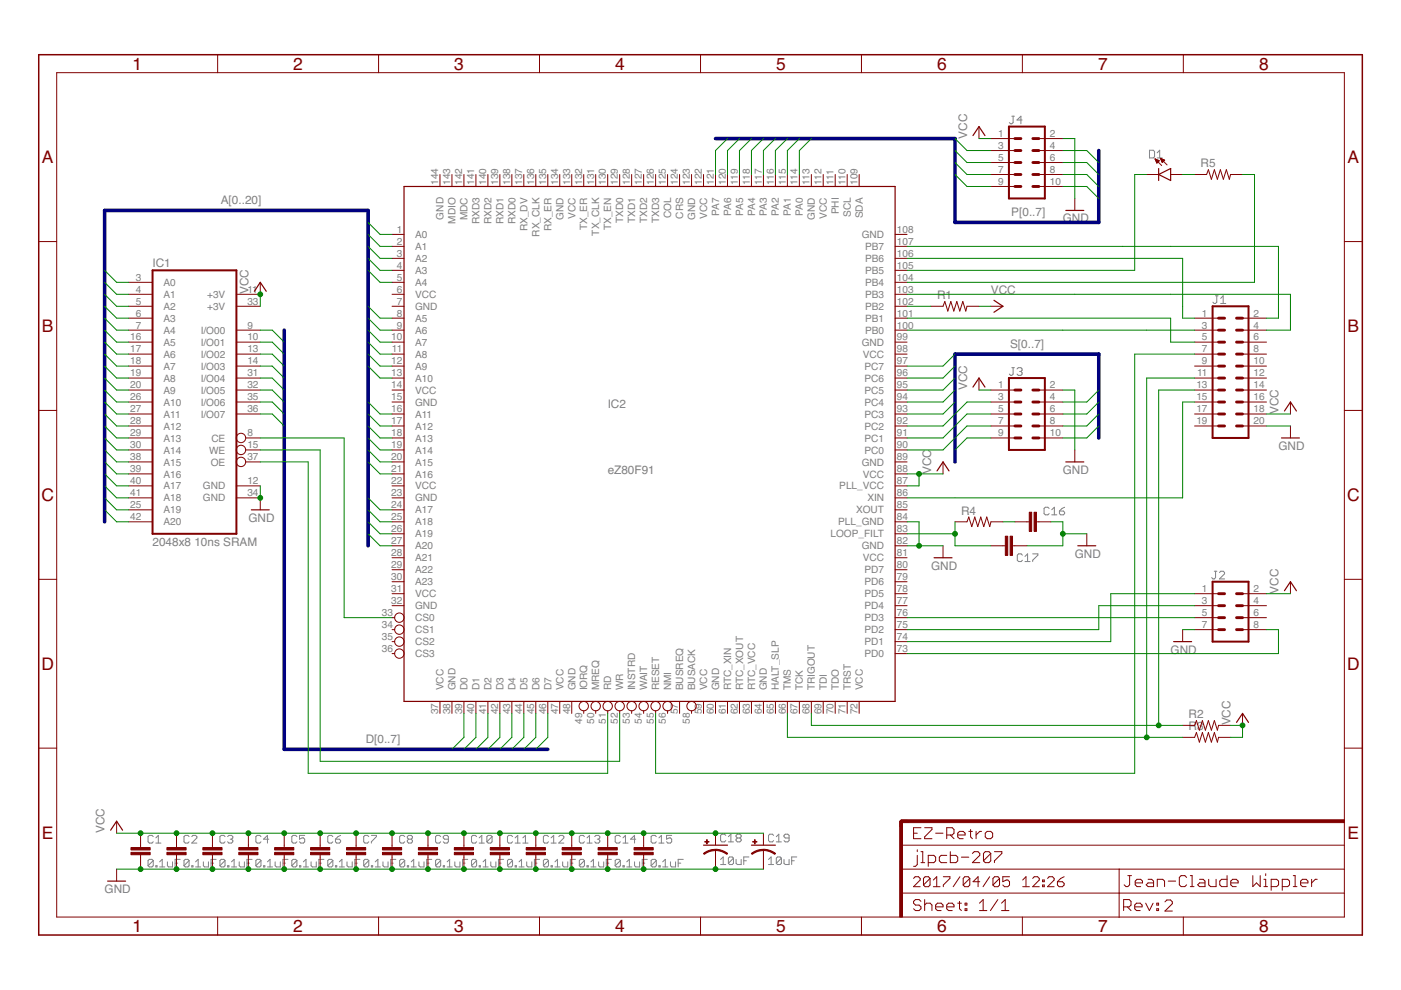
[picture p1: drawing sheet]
<svg xmlns="http://www.w3.org/2000/svg" width="297mm" height="210mm" viewBox="0 0 297 210" stroke-linecap="round" stroke-linejoin="round" font-family="sans-serif">
<defs><g id="words">
<g font-size="3.7" fill="#800000">
<text x="28.1" y="14.8">1</text>
<text x="62.2" y="14.8">2</text>
<text x="96.3" y="14.8">3</text>
<text x="130.4" y="14.8">4</text>
<text x="164.6" y="14.8">5</text>
<text x="198.7" y="14.8">6</text>
<text x="232.8" y="14.8">7</text>
<text x="266.9" y="14.8">8</text>
<text x="8.9" y="34.6">A</text>
<text x="285.7" y="34.6">A</text>
<text x="8.9" y="70.4">B</text>
<text x="285.7" y="70.4">B</text>
<text x="8.8" y="106.2">C</text>
<text x="285.6" y="106.2">C</text>
<text x="8.8" y="142">D</text>
<text x="285.6" y="142">D</text>
<text x="8.9" y="177.8">E</text>
<text x="285.7" y="177.8">E</text>
<text x="28.1" y="197.6">1</text>
<text x="62.2" y="197.6">2</text>
<text x="96.3" y="197.6">3</text>
<text x="130.4" y="197.6">4</text>
<text x="164.6" y="197.6">5</text>
<text x="198.7" y="197.6">6</text>
<text x="232.8" y="197.6">7</text>
<text x="266.9" y="197.6">8</text>
</g>
<g font-size="2.5" fill="#808080">
<text x="205" y="29.4" transform="rotate(-90 205 29.4)">VCC</text>
<text x="254.5" y="35.5">R5</text>
<text x="46.8" y="43.3">A[0..20]</text>
<text x="214.4" y="45.9">P[0..7]</text>
<text x="225.3" y="47.2">GND</text>
<text x="32.3" y="56.7">IC1</text>
<text x="52.7" y="62.4" transform="rotate(-90 52.7 62.4)">VCC</text>
<text x="198.7" y="63.4">R1</text>
<text x="210.1" y="62.4">VCC</text>
<text x="214.2" y="73.8">S[0..7]</text>
<text x="205" y="82.7" transform="rotate(-90 205 82.7)">VCC</text>
<text x="128.8" y="86.5">IC2</text>
<text x="271.1" y="87.8" transform="rotate(-90 271.1 87.8)">VCC</text>
<text x="271.1" y="95.4">GND</text>
<text x="128.8" y="100.5">eZ80F91</text>
<text x="197.4" y="100.5" transform="rotate(-90 197.4 100.5)">VCC</text>
<text x="225.3" y="100.5">GND</text>
<text x="52.7" y="110.6">GND</text>
<text x="203.8" y="109.1">R4</text>
<text x="32.3" y="115.7">2048x8</text>
<text x="41.2" y="115.7">10ns SRAM</text>
<text x="227.9" y="118.3">GND</text>
<text x="197.4" y="120.8">GND</text>
<text x="271.1" y="125.9" transform="rotate(-90 271.1 125.9)">VCC</text>
<text x="248.2" y="138.6">GND</text>
<text x="252" y="152.3">R2</text>
<text x="252" y="154.8">R3</text>
<text x="260.9" y="153.8" transform="rotate(-90 260.9 153.8)">VCC</text>
<text x="77.5" y="157.6">D[0..7]</text>
<text x="22.2" y="176.7" transform="rotate(-90 22.2 176.7)">VCC</text>
<text x="22.2" y="189.4">GND</text>
</g>
<g font-size="2.1" fill="#808080">
<text x="211.7" y="29">1</text>
<text x="222.6" y="29">2</text>
<text x="211.7" y="34.1">5</text>
<text x="211.7" y="31.6">3</text>
<text x="222.6" y="34.1">6</text>
<text x="222.6" y="31.6">4</text>
<text x="92.9" y="39.2" transform="rotate(-90 92.9 39.2)">144</text>
<text x="95.5" y="39.2" transform="rotate(-90 95.5 39.2)">143</text>
<text x="98" y="39.2" transform="rotate(-90 98 39.2)">142</text>
<text x="100.5" y="39.2" transform="rotate(-90 100.5 39.2)">141</text>
<text x="103.1" y="39.2" transform="rotate(-90 103.1 39.2)">140</text>
<text x="105.6" y="39.2" transform="rotate(-90 105.6 39.2)">139</text>
<text x="108.2" y="39.2" transform="rotate(-90 108.2 39.2)">138</text>
<text x="110.7" y="39.2" transform="rotate(-90 110.7 39.2)">137</text>
<text x="113.2" y="39.2" transform="rotate(-90 113.2 39.2)">136</text>
<text x="115.8" y="39.2" transform="rotate(-90 115.8 39.2)">135</text>
<text x="118.3" y="39.2" transform="rotate(-90 118.3 39.2)">134</text>
<text x="120.9" y="39.2" transform="rotate(-90 120.9 39.2)">133</text>
<text x="123.4" y="39.2" transform="rotate(-90 123.4 39.2)">132</text>
<text x="125.9" y="39.2" transform="rotate(-90 125.9 39.2)">131</text>
<text x="128.5" y="39.2" transform="rotate(-90 128.5 39.2)">130</text>
<text x="131" y="39.2" transform="rotate(-90 131 39.2)">129</text>
<text x="133.6" y="39.2" transform="rotate(-90 133.6 39.2)">128</text>
<text x="136.1" y="39.2" transform="rotate(-90 136.1 39.2)">127</text>
<text x="138.6" y="39.2" transform="rotate(-90 138.6 39.2)">126</text>
<text x="141.2" y="39.2" transform="rotate(-90 141.2 39.2)">125</text>
<text x="143.7" y="39.2" transform="rotate(-90 143.7 39.2)">124</text>
<text x="146.3" y="39.2" transform="rotate(-90 146.3 39.2)">123</text>
<text x="148.8" y="39.2" transform="rotate(-90 148.8 39.2)">122</text>
<text x="151.3" y="39.2" transform="rotate(-90 151.3 39.2)">121</text>
<text x="153.9" y="39.2" transform="rotate(-90 153.9 39.2)">120</text>
<text x="156.4" y="39.2" transform="rotate(-90 156.4 39.2)">119</text>
<text x="159" y="39.2" transform="rotate(-90 159 39.2)">118</text>
<text x="161.5" y="39.2" transform="rotate(-90 161.5 39.2)">117</text>
<text x="164" y="39.2" transform="rotate(-90 164 39.2)">116</text>
<text x="166.6" y="39.2" transform="rotate(-90 166.6 39.2)">115</text>
<text x="169.1" y="39.2" transform="rotate(-90 169.1 39.2)">114</text>
<text x="171.7" y="39.2" transform="rotate(-90 171.7 39.2)">113</text>
<text x="174.2" y="39.2" transform="rotate(-90 174.2 39.2)">112</text>
<text x="176.7" y="39.2" transform="rotate(-90 176.7 39.2)">111</text>
<text x="179.3" y="39.2" transform="rotate(-90 179.3 39.2)">110</text>
<text x="181.8" y="39.2" transform="rotate(-90 181.8 39.2)">109</text>
<text x="211.7" y="39.2">9</text>
<text x="211.7" y="36.6">7</text>
<text x="222.6" y="39.2">10</text>
<text x="222.6" y="36.6">8</text>
<text x="94" y="46.6" transform="rotate(-90 94 46.6)">GND</text>
<text x="96.6" y="47.5" transform="rotate(-90 96.6 47.5)">MDIO</text>
<text x="99.1" y="46.7" transform="rotate(-90 99.1 46.7)">MDC</text>
<text x="101.7" y="47.6" transform="rotate(-90 101.7 47.6)">RXD3</text>
<text x="104.2" y="47.6" transform="rotate(-90 104.2 47.6)">RXD2</text>
<text x="106.7" y="47.6" transform="rotate(-90 106.7 47.6)">RXD1</text>
<text x="109.3" y="47.6" transform="rotate(-90 109.3 47.6)">RXD0</text>
<text x="119.4" y="46.6" transform="rotate(-90 119.4 46.6)">GND</text>
<text x="122" y="46.4" transform="rotate(-90 122 46.4)">VCC</text>
<text x="132.1" y="47.3" transform="rotate(-90 132.1 47.3)">TXD0</text>
<text x="134.7" y="47.3" transform="rotate(-90 134.7 47.3)">TXD1</text>
<text x="137.2" y="47.3" transform="rotate(-90 137.2 47.3)">TXD2</text>
<text x="139.8" y="47.3" transform="rotate(-90 139.8 47.3)">TXD3</text>
<text x="142.3" y="46.3" transform="rotate(-90 142.3 46.3)">COL</text>
<text x="144.8" y="46.4" transform="rotate(-90 144.8 46.4)">CRS</text>
<text x="147.4" y="46.6" transform="rotate(-90 147.4 46.6)">GND</text>
<text x="149.9" y="46.4" transform="rotate(-90 149.9 46.4)">VCC</text>
<text x="152.5" y="45.7" transform="rotate(-90 152.5 45.7)">PA7</text>
<text x="155" y="45.7" transform="rotate(-90 155 45.7)">PA6</text>
<text x="157.5" y="45.7" transform="rotate(-90 157.5 45.7)">PA5</text>
<text x="160.1" y="45.7" transform="rotate(-90 160.1 45.7)">PA4</text>
<text x="162.6" y="45.7" transform="rotate(-90 162.6 45.7)">PA3</text>
<text x="165.2" y="45.7" transform="rotate(-90 165.2 45.7)">PA2</text>
<text x="167.7" y="45.7" transform="rotate(-90 167.7 45.7)">PA1</text>
<text x="170.2" y="45.7" transform="rotate(-90 170.2 45.7)">PA0</text>
<text x="172.8" y="46.6" transform="rotate(-90 172.8 46.6)">GND</text>
<text x="175.3" y="46.4" transform="rotate(-90 175.3 46.4)">VCC</text>
<text x="177.9" y="45.4" transform="rotate(-90 177.9 45.4)">PHI</text>
<text x="180.4" y="46" transform="rotate(-90 180.4 46)">SCL</text>
<text x="182.9" y="46.3" transform="rotate(-90 182.9 46.3)">SDA</text>
<text x="84.1" y="49.3">1</text>
<text x="84.1" y="51.9">2</text>
<text x="88" y="50.5">A0</text>
<text x="88" y="53">A1</text>
<text x="111.8" y="49" transform="rotate(-90 111.8 49)">RX_DV</text>
<text x="114.4" y="50.2" transform="rotate(-90 114.4 50.2)">RX_CLK</text>
<text x="116.9" y="49" transform="rotate(-90 116.9 49)">RX_ER</text>
<text x="124.5" y="48.8" transform="rotate(-90 124.5 48.8)">TX_ER</text>
<text x="127.1" y="50" transform="rotate(-90 127.1 50)">TX_CLK</text>
<text x="129.6" y="48.8" transform="rotate(-90 129.6 48.8)">TX_EN</text>
<text x="182.7" y="50.5">GND</text>
<text x="183.4" y="53">PB7</text>
<text x="190.1" y="49.3">108</text>
<text x="190.1" y="51.9">107</text>
<text x="28.8" y="59.5">3</text>
<text x="84.1" y="54.4">3</text>
<text x="84.1" y="57">4</text>
<text x="84.1" y="59.5">5</text>
<text x="88" y="55.5">A2</text>
<text x="88" y="58.1">A3</text>
<text x="183.4" y="58.1">PB5</text>
<text x="183.4" y="55.5">PB6</text>
<text x="190.1" y="59.5">104</text>
<text x="190.1" y="57">105</text>
<text x="190.1" y="54.4">106</text>
<text x="28.8" y="62">4</text>
<text x="28.8" y="64.6">5</text>
<text x="34.7" y="60.6">A0</text>
<text x="34.7" y="63.2">A1</text>
<text x="34.7" y="65.7">A2</text>
<text x="43.9" y="63.2">+3V</text>
<text x="43.9" y="65.7">+3V</text>
<text x="52.4" y="62">11</text>
<text x="52.4" y="64.6">33</text>
<text x="84.1" y="62">6</text>
<text x="84.1" y="64.6">7</text>
<text x="88" y="60.6">A4</text>
<text x="88" y="63.2">VCC</text>
<text x="88" y="65.7">GND</text>
<text x="183.4" y="63.2">PB3</text>
<text x="183.4" y="60.6">PB4</text>
<text x="183.4" y="65.7">PB2</text>
<text x="190.1" y="62">103</text>
<text x="190.1" y="64.6">102</text>
<text x="28.8" y="67.1">6</text>
<text x="28.8" y="69.7">7</text>
<text x="34.7" y="68.2">A3</text>
<text x="34.7" y="70.8">A4</text>
<text x="42.5" y="70.8">I/O00</text>
<text x="52.4" y="69.7">9</text>
<text x="84.1" y="67.1">8</text>
<text x="84.1" y="69.7">9</text>
<text x="88" y="68.2">A5</text>
<text x="88" y="70.8">A6</text>
<text x="183.4" y="70.8">PB0</text>
<text x="183.4" y="68.2">PB1</text>
<text x="190.1" y="69.7">100</text>
<text x="190.1" y="67.1">101</text>
<text x="254.8" y="67.1">1</text>
<text x="254.8" y="69.7">3</text>
<text x="265.8" y="67.1">2</text>
<text x="265.8" y="69.7">4</text>
<text x="27.6" y="72.2">16</text>
<text x="27.6" y="74.7">17</text>
<text x="27.6" y="77.3">18</text>
<text x="34.7" y="73.3">A5</text>
<text x="34.7" y="75.8">A6</text>
<text x="42.5" y="73.3">I/O01</text>
<text x="42.5" y="75.8">I/O02</text>
<text x="52.4" y="72.2">10</text>
<text x="52.4" y="74.7">13</text>
<text x="52.4" y="77.3">14</text>
<text x="82.9" y="72.2">10</text>
<text x="82.9" y="77.3">12</text>
<text x="83.1" y="74.7">11</text>
<text x="88" y="73.3">A7</text>
<text x="88" y="75.8">A8</text>
<text x="182.7" y="73.3">GND</text>
<text x="182.9" y="75.8">VCC</text>
<text x="190.1" y="74.7">98</text>
<text x="190.1" y="72.2">99</text>
<text x="190.1" y="77.3">97</text>
<text x="254.8" y="72.2">5</text>
<text x="254.8" y="74.7">7</text>
<text x="254.8" y="77.3">9</text>
<text x="265.8" y="72.2">6</text>
<text x="265.8" y="74.7">8</text>
<text x="265.8" y="77.3">10</text>
<text x="27.6" y="79.8">19</text>
<text x="27.6" y="82.3">20</text>
<text x="34.7" y="78.4">A7</text>
<text x="34.7" y="80.9">A8</text>
<text x="34.7" y="83.5">A9</text>
<text x="42.5" y="78.4">I/O03</text>
<text x="42.5" y="80.9">I/O04</text>
<text x="42.5" y="83.5">I/O05</text>
<text x="52.4" y="79.8">31</text>
<text x="52.4" y="82.3">32</text>
<text x="82.9" y="79.8">13</text>
<text x="82.9" y="82.3">14</text>
<text x="88" y="80.9">A10</text>
<text x="88" y="83.5">VCC</text>
<text x="88" y="78.4">A9</text>
<text x="183.3" y="83.5">PC5</text>
<text x="183.3" y="80.9">PC6</text>
<text x="183.3" y="78.4">PC7</text>
<text x="190.1" y="82.3">95</text>
<text x="190.1" y="79.8">96</text>
<text x="211.7" y="82.3">1</text>
<text x="222.6" y="82.3">2</text>
<text x="253.6" y="82.3">13</text>
<text x="253.8" y="79.8">11</text>
<text x="265.8" y="79.8">12</text>
<text x="265.8" y="82.3">14</text>
<text x="27.6" y="84.9">26</text>
<text x="27.6" y="87.4">27</text>
<text x="27.6" y="90">28</text>
<text x="34.7" y="86">A10</text>
<text x="34.7" y="88.5">A11</text>
<text x="42.5" y="86">I/O06</text>
<text x="42.5" y="88.5">I/O07</text>
<text x="52.4" y="84.9">35</text>
<text x="52.4" y="87.4">36</text>
<text x="82.9" y="90">17</text>
<text x="82.9" y="84.9">15</text>
<text x="82.9" y="87.4">16</text>
<text x="88" y="86">GND</text>
<text x="88" y="88.5">A11</text>
<text x="183.3" y="88.5">PC3</text>
<text x="183.3" y="86">PC4</text>
<text x="190.1" y="90">92</text>
<text x="190.1" y="87.4">93</text>
<text x="190.1" y="84.9">94</text>
<text x="211.7" y="90">7</text>
<text x="211.7" y="87.4">5</text>
<text x="211.7" y="84.9">3</text>
<text x="222.6" y="90">8</text>
<text x="222.6" y="87.4">6</text>
<text x="222.6" y="84.9">4</text>
<text x="253.6" y="84.9">15</text>
<text x="253.6" y="87.4">17</text>
<text x="253.6" y="90">19</text>
<text x="265.8" y="84.9">16</text>
<text x="265.8" y="87.4">18</text>
<text x="265.8" y="90">20</text>
<text x="27.6" y="92.5">29</text>
<text x="27.6" y="95">30</text>
<text x="34.7" y="91.1">A12</text>
<text x="34.7" y="93.6">A13</text>
<text x="44.8" y="93.6">CE</text>
<text x="52.4" y="95">15</text>
<text x="52.4" y="92.5">8</text>
<text x="82.9" y="92.5">18</text>
<text x="82.9" y="95">19</text>
<text x="88" y="91.1">A12</text>
<text x="88" y="93.6">A13</text>
<text x="183.3" y="91.1">PC2</text>
<text x="183.3" y="93.6">PC1</text>
<text x="190.1" y="92.5">91</text>
<text x="190.1" y="95">90</text>
<text x="211.7" y="92.5">9</text>
<text x="222.6" y="92.5">10</text>
<text x="27.6" y="97.6">38</text>
<text x="27.6" y="100.1">39</text>
<text x="34.7" y="96.2">A14</text>
<text x="34.7" y="98.7">A15</text>
<text x="34.7" y="101.2">A16</text>
<text x="44.3" y="96.2">WE</text>
<text x="44.7" y="98.7">OE</text>
<text x="52.4" y="97.6">37</text>
<text x="82.9" y="97.6">20</text>
<text x="82.9" y="100.1">21</text>
<text x="88" y="98.7">A15</text>
<text x="88" y="101.2">A16</text>
<text x="88" y="96.2">A14</text>
<text x="182.7" y="98.7">GND</text>
<text x="182.9" y="101.2">VCC</text>
<text x="183.3" y="96.2">PC0</text>
<text x="190.1" y="97.6">89</text>
<text x="190.1" y="100.1">88</text>
<text x="27.6" y="102.7">40</text>
<text x="27.6" y="105.2">41</text>
<text x="27.6" y="107.7">25</text>
<text x="34.7" y="103.8">A17</text>
<text x="34.7" y="106.3">A18</text>
<text x="43" y="103.8">GND</text>
<text x="43" y="106.3">GND</text>
<text x="52.4" y="102.7">12</text>
<text x="52.4" y="105.2">34</text>
<text x="82.9" y="102.7">22</text>
<text x="82.9" y="105.2">23</text>
<text x="82.9" y="107.7">24</text>
<text x="88" y="103.8">VCC</text>
<text x="88" y="106.3">GND</text>
<text x="177.9" y="103.8">PLL_VCC</text>
<text x="183.9" y="106.3">XIN</text>
<text x="190.1" y="107.7">85</text>
<text x="190.1" y="105.2">86</text>
<text x="190.1" y="102.7">87</text>
<text x="27.6" y="110.3">42</text>
<text x="34.7" y="108.9">A19</text>
<text x="34.7" y="111.4">A20</text>
<text x="82.9" y="112.8">26</text>
<text x="82.9" y="110.3">25</text>
<text x="88" y="108.9">A17</text>
<text x="88" y="113.9">A19</text>
<text x="88" y="111.4">A18</text>
<text x="176.1" y="113.9">LOOP_FILT</text>
<text x="177.7" y="111.4">PLL_GND</text>
<text x="181.5" y="108.9">XOUT</text>
<text x="190.1" y="112.8">83</text>
<text x="190.1" y="110.3">84</text>
<text x="82.9" y="115.4">27</text>
<text x="82.9" y="117.9">28</text>
<text x="88" y="116.5">A20</text>
<text x="88" y="119">A21</text>
<text x="182.7" y="116.5">GND</text>
<text x="182.9" y="119">VCC</text>
<text x="190.1" y="117.9">81</text>
<text x="190.1" y="115.4">82</text>
<text x="82.9" y="120.4">29</text>
<text x="82.9" y="125.5">31</text>
<text x="82.9" y="123">30</text>
<text x="88" y="121.6">A22</text>
<text x="88" y="124.1">A23</text>
<text x="183.3" y="121.6">PD7</text>
<text x="183.3" y="124.1">PD6</text>
<text x="190.1" y="125.5">78</text>
<text x="190.1" y="120.4">80</text>
<text x="190.1" y="123">79</text>
<text x="254.8" y="125.5">1</text>
<text x="265.8" y="125.5">2</text>
<text x="81" y="130.6">33</text>
<text x="82.9" y="128.1">32</text>
<text x="88" y="126.6">VCC</text>
<text x="88" y="129.2">GND</text>
<text x="88" y="131.7">CS0</text>
<text x="183.3" y="131.7">PD3</text>
<text x="183.3" y="129.2">PD4</text>
<text x="183.3" y="126.6">PD5</text>
<text x="190.1" y="130.6">76</text>
<text x="190.1" y="128.1">77</text>
<text x="254.8" y="128.1">3</text>
<text x="254.8" y="130.6">5</text>
<text x="265.8" y="128.1">4</text>
<text x="265.8" y="130.6">6</text>
<text x="81" y="133.1">34</text>
<text x="81" y="135.7">35</text>
<text x="88" y="134.3">CS1</text>
<text x="88" y="136.8">CS2</text>
<text x="183.3" y="136.8">PD1</text>
<text x="183.3" y="134.3">PD2</text>
<text x="190.1" y="135.7">74</text>
<text x="190.1" y="133.1">75</text>
<text x="254.8" y="133.1">7</text>
<text x="265.8" y="133.1">8</text>
<text x="81" y="138.2">36</text>
<text x="88" y="139.3">CS3</text>
<text x="183.3" y="139.3">PD0</text>
<text x="190.1" y="138.2">73</text>
<text x="94" y="146.4" transform="rotate(-90 94 146.4)">VCC</text>
<text x="96.6" y="146.4" transform="rotate(-90 96.6 146.4)">GND</text>
<text x="99.1" y="146.4" transform="rotate(-90 99.1 146.4)">D0</text>
<text x="101.7" y="146.4" transform="rotate(-90 101.7 146.4)">D1</text>
<text x="104.2" y="146.4" transform="rotate(-90 104.2 146.4)">D2</text>
<text x="106.7" y="146.4" transform="rotate(-90 106.7 146.4)">D3</text>
<text x="109.3" y="146.4" transform="rotate(-90 109.3 146.4)">D4</text>
<text x="111.8" y="146.4" transform="rotate(-90 111.8 146.4)">D5</text>
<text x="114.4" y="146.4" transform="rotate(-90 114.4 146.4)">D6</text>
<text x="116.9" y="146.4" transform="rotate(-90 116.9 146.4)">D7</text>
<text x="119.4" y="146.4" transform="rotate(-90 119.4 146.4)">VCC</text>
<text x="122" y="146.4" transform="rotate(-90 122 146.4)">GND</text>
<text x="124.5" y="146.4" transform="rotate(-90 124.5 146.4)">IORQ</text>
<text x="127.1" y="146.4" transform="rotate(-90 127.1 146.4)">MREQ</text>
<text x="129.6" y="146.4" transform="rotate(-90 129.6 146.4)">RD</text>
<text x="132.1" y="146.4" transform="rotate(-90 132.1 146.4)">WR</text>
<text x="134.7" y="146.4" transform="rotate(-90 134.7 146.4)">INSTRD</text>
<text x="137.2" y="146.4" transform="rotate(-90 137.2 146.4)">WAIT</text>
<text x="139.8" y="146.4" transform="rotate(-90 139.8 146.4)">RESET</text>
<text x="142.3" y="146.4" transform="rotate(-90 142.3 146.4)">NMI</text>
<text x="144.8" y="146.4" transform="rotate(-90 144.8 146.4)">BUSREQ</text>
<text x="147.4" y="146.4" transform="rotate(-90 147.4 146.4)">BUSACK</text>
<text x="149.9" y="146.4" transform="rotate(-90 149.9 146.4)">VCC</text>
<text x="152.5" y="146.4" transform="rotate(-90 152.5 146.4)">GND</text>
<text x="155" y="146.4" transform="rotate(-90 155 146.4)">RTC_XIN</text>
<text x="157.5" y="146.4" transform="rotate(-90 157.5 146.4)">RTC_XOUT</text>
<text x="160.1" y="146.4" transform="rotate(-90 160.1 146.4)">RTC_VCC</text>
<text x="162.6" y="146.4" transform="rotate(-90 162.6 146.4)">GND</text>
<text x="165.2" y="146.4" transform="rotate(-90 165.2 146.4)">HALT_SLP</text>
<text x="167.7" y="146.4" transform="rotate(-90 167.7 146.4)">TMS</text>
<text x="170.2" y="146.4" transform="rotate(-90 170.2 146.4)">TCK</text>
<text x="172.8" y="146.4" transform="rotate(-90 172.8 146.4)">TRIGOUT</text>
<text x="175.3" y="146.4" transform="rotate(-90 175.3 146.4)">TDI</text>
<text x="177.9" y="146.4" transform="rotate(-90 177.9 146.4)">TDO</text>
<text x="180.4" y="146.4" transform="rotate(-90 180.4 146.4)">TRST</text>
<text x="182.9" y="146.4" transform="rotate(-90 182.9 146.4)">VCC</text>
<text x="92.9" y="151.5" transform="rotate(-90 92.9 151.5)">37</text>
<text x="95.5" y="151.5" transform="rotate(-90 95.5 151.5)">38</text>
<text x="98" y="151.5" transform="rotate(-90 98 151.5)">39</text>
<text x="100.5" y="151.5" transform="rotate(-90 100.5 151.5)">40</text>
<text x="103.1" y="151.5" transform="rotate(-90 103.1 151.5)">41</text>
<text x="105.6" y="151.5" transform="rotate(-90 105.6 151.5)">42</text>
<text x="108.2" y="151.5" transform="rotate(-90 108.2 151.5)">43</text>
<text x="110.7" y="151.5" transform="rotate(-90 110.7 151.5)">44</text>
<text x="113.2" y="151.5" transform="rotate(-90 113.2 151.5)">45</text>
<text x="115.8" y="151.5" transform="rotate(-90 115.8 151.5)">46</text>
<text x="118.3" y="151.5" transform="rotate(-90 118.3 151.5)">47</text>
<text x="120.9" y="151.5" transform="rotate(-90 120.9 151.5)">48</text>
<text x="123.4" y="153.4" transform="rotate(-90 123.4 153.4)">49</text>
<text x="125.9" y="153.4" transform="rotate(-90 125.9 153.4)">50</text>
<text x="128.5" y="153.4" transform="rotate(-90 128.5 153.4)">51</text>
<text x="131" y="153.4" transform="rotate(-90 131 153.4)">52</text>
<text x="133.6" y="153.4" transform="rotate(-90 133.6 153.4)">53</text>
<text x="136.1" y="153.4" transform="rotate(-90 136.1 153.4)">54</text>
<text x="138.6" y="153.4" transform="rotate(-90 138.6 153.4)">55</text>
<text x="141.2" y="153.4" transform="rotate(-90 141.2 153.4)">56</text>
<text x="143.7" y="151.5" transform="rotate(-90 143.7 151.5)">57</text>
<text x="146.3" y="153.4" transform="rotate(-90 146.3 153.4)">58</text>
<text x="148.8" y="151.5" transform="rotate(-90 148.8 151.5)">59</text>
<text x="151.3" y="151.5" transform="rotate(-90 151.3 151.5)">60</text>
<text x="153.9" y="151.5" transform="rotate(-90 153.9 151.5)">61</text>
<text x="156.4" y="151.5" transform="rotate(-90 156.4 151.5)">62</text>
<text x="159" y="151.5" transform="rotate(-90 159 151.5)">63</text>
<text x="161.5" y="151.5" transform="rotate(-90 161.5 151.5)">64</text>
<text x="164" y="151.5" transform="rotate(-90 164 151.5)">65</text>
<text x="166.6" y="151.5" transform="rotate(-90 166.6 151.5)">66</text>
<text x="169.1" y="151.5" transform="rotate(-90 169.1 151.5)">67</text>
<text x="171.7" y="151.5" transform="rotate(-90 171.7 151.5)">68</text>
<text x="174.2" y="151.5" transform="rotate(-90 174.2 151.5)">69</text>
<text x="176.7" y="151.5" transform="rotate(-90 176.7 151.5)">70</text>
<text x="179.3" y="151.5" transform="rotate(-90 179.3 151.5)">71</text>
<text x="181.8" y="151.5" transform="rotate(-90 181.8 151.5)">72</text>
</g>
</g></defs>
<g fill="none" stroke="#808080" stroke-width=".21">
<path d="M214.5 24.6h.6M214.8 24.6v1.4l-.3 .2h-.2l-.3-.2M216.7 25.4h-1.1l.9-.8v1.6M243.7 31.9h.8l.3 .2v1.1l-.3 .3h-.8zM245.3 33.5h1.1M245.3 32.4l.6-.5v1.6M214.5 78h.6M214.8 78v1.3l-.3 .3h-.2l-.3-.3M215.6 78.2l.3-.2h.6l.2 .2v.3l-.2 .3M216.2 78.8h.3M216.5 78.8l.2 .2v.3l-.2 .3h-.6l-.3-.3M257.7 62.7h.6"/>
<path d="M258 62.7v1.4l-.3 .2h-.3l-.2-.2M258.8 64.3h1.1M258.8 63.3l.5-.6v1.6M216.8 117.7l-.3-.3h-.5l-.3 .3v1.1l.3 .3h.5l.3-.3M217.3 119.1h1.1M217.3 118l.6-.6v1.7M218.9 117.4h1.1v.3l-1.1 1.1v.3M222.4 107.8l-.2-.3h-.6l-.2 .3v1.1l.2 .3h.6l.2-.3M223 109.2h1.1M223 108.1l.5-.6v1.7M224.6 108.4h.8l.3 .2v.3l-.3 .3h-.5l-.3-.3zM225.7 107.5l-.5 .3-.6 .6"/>
<path d="M257.5 121.1h.5M257.7 121.1v1.4l-.2 .2h-.3l-.3-.2M258.6 121.4l.2-.3h.6l.2 .3v.3l-1 1h1M32.5 177.4l-.3-.3h-.5l-.3 .3v1.1l.3 .3h.5l.3-.3M33 178.8h1.1M33 177.7l.6-.6v1.7M40.1 177.4l-.3-.3h-.5l-.3 .3v1.1l.3 .3h.5l.3-.3M40.7 177.4l.2-.3h.6l.2 .3v.3l-1 1.1h1M47.7 177.4l-.2-.3h-.6l-.3 .3v1.1l.3 .3h.6l.2-.3M48.3 177.4l.2-.3h.6l.3 .3v.3l-.3 .2M48.8 177.9h.3M49.1 177.9l.3 .3v.3l-.3 .3h-.6l-.2-.3"/>
<path d="M55.3 177.4l-.2-.3h-.6l-.2 .3v1.1l.2 .3h.6l.2-.3M57 177.9h-1.1l.8-.8v1.7M62.9 177.4l-.2-.3h-.6l-.2 .3v1.1l.2 .3h.6l.2-.3M64.6 177.1h-1.1v.8l.6-.2h.2l.3 .2v.6l-.3 .3h-.5l-.3-.3M70.6 177.4l-.3-.3h-.5l-.3 .3v1.1l.3 .3h.5l.3-.3M71.1 177.9h.8l.3 .3v.3l-.3 .3h-.5l-.3-.3zM72.2 177.1l-.5 .3-.6 .5M78.2 177.4l-.3-.3h-.5l-.3 .3v1.1l.3 .3h.5l.3-.3M78.7 177.1h1.1v.3l-1.1 1.1v.3M85.8 177.4l-.3-.3h-.5l-.3 .3v1.1l.3 .3h.5l.3-.3M86.6 177.9l-.2-.2v-.3l.2-.3h.6l.2 .3v.3l-.2 .2M86.6 177.9l-.2 .3v.3l.2 .3h.6l.2-.3v-.3l-.2-.3"/>
<path d="M86.6 177.9h.6M93.4 177.4l-.2-.3h-.6l-.2 .3v1.1l.2 .3h.6l.2-.3M95.1 177.9h-.8l-.3-.2v-.3l.3-.3h.5l.3 .3v1.1l-.3 .3h-.5l-.3-.3M101 177.4l-.2-.3h-.6l-.2 .3v1.1l.2 .3h.6l.2-.3M101.6 178.8h1.1M101.6 177.7l.6-.6v1.7M104.3 177.4l-.2-.3h-.6l-.3 .3v1.1M104.3 177.4v1.1l-.2 .3h-.6l-.3-.3M104.3 177.4l-1.1 1.1M108.7 177.4l-.3-.3h-.6l-.2 .3v1.1l.2 .3h.6l.3-.3M109.2 178.8h1.1M109.2 177.7l.6-.6v1.7"/>
<path d="M110.8 178.8h1.2M110.8 177.7l.6-.6v1.7M116.3 177.4l-.3-.3h-.5l-.3 .3v1.1l.3 .3h.5l.3-.3M116.8 178.8h1.1M116.8 177.7l.6-.6v1.7M118.5 177.4l.2-.3h.6l.2 .3v.3l-1 1.1h1M123.9 177.4l-.3-.3h-.5l-.3 .3v1.1l.3 .3h.5l.3-.3M124.5 178.8h1M124.5 177.7l.5-.6v1.7M126.1 177.4l.3-.3h.5l.3 .3v.3l-.3 .2M126.6 177.9h.3M126.9 177.9l.3 .3v.3l-.3 .3h-.5l-.3-.3"/>
<path d="M131.5 177.4l-.2-.3h-.6l-.3 .3v1.1l.3 .3h.6l.2-.3M132.1 178.8h1.1M132.1 177.7l.5-.6v1.7M134.8 177.9h-1.1l.8-.8v1.7M139.1 177.4l-.2-.3h-.6l-.3 .3v1.1l.3 .3h.6l.2-.3M139.7 178.8h1.1M139.7 177.7l.5-.6v1.7M142.4 177.1h-1.1v.8l.6-.2h.2l.3 .2v.6l-.3 .3h-.5l-.3-.3M153.9 177.1l-.3-.2h-.5l-.3 .2v1.1l.3 .3h.5l.3-.3M154.4 178.5h1.1M154.4 177.4l.6-.5v1.6M156.3 177.7l-.2-.3v-.3l.2-.2h.6l.2 .2v.3l-.2 .3"/>
<path d="M156.3 177.7l-.2 .2v.3l.2 .3h.6l.2-.3v-.3l-.2-.2M156.3 177.7h.6M164 177.1l-.2-.2h-.6l-.3 .2v1.1l.3 .3h.6l.2-.3M164.6 178.5h1.1M164.6 177.4l.5-.5v1.6M167.3 177.7h-.8l-.3-.3v-.3l.3-.2h.5l.3 .2v1.1l-.3 .3h-.5l-.3-.3M32.5 182.5l-.3-.3h-.5l-.3 .3v1.1M32.5 182.5v1.1l-.3 .2h-.5l-.3-.2M32.5 182.5l-1.1 1.1M33 183.6h.3v.2h-.3zM33.8 183.8h1.1M33.8 182.7l.6-.5v1.6"/>
<path d="M35.5 182.7v.9l.3 .2h.8v-1.1M37.1 183h.6M38.2 182.2h-1.1v1.6M40.1 182.5l-.3-.3h-.5l-.3 .3v1.1M40.1 182.5v1.1l-.3 .2h-.5l-.3-.2M40.1 182.5l-1.1 1.1M40.7 183.6h.2v.2h-.2zM41.5 183.8h1M41.5 182.7l.5-.5v1.6M43.1 182.7v.9l.3 .2h.8v-1.1M44.7 183h.6M45.8 182.2h-1.1v1.6"/>
<path d="M47.7 182.5l-.2-.3h-.6l-.3 .3v1.1M47.7 182.5v1.1l-.2 .2h-.6l-.3-.2M47.7 182.5l-1.1 1.1M48.3 183.6h.2v.2h-.2zM49.1 183.8h1.1M49.1 182.7l.5-.5v1.6M50.7 182.7v.9l.3 .2h.8v-1.1M52.4 183h.5M53.4 182.2h-1v1.6M55.3 182.5l-.2-.3h-.6l-.2 .3v1.1M55.3 182.5v1.1l-.2 .2h-.6l-.2-.2M55.3 182.5l-1 1.1"/>
<path d="M55.9 183.6h.3v.2h-.3zM56.7 183.8h1.1M56.7 182.7l.6-.5v1.6M58.3 182.7v.9l.3 .2h.8v-1.1M60 183h.5M61.1 182.2h-1.1v1.6M62.9 182.5l-.2-.3h-.6l-.2 .3v1.1M62.9 182.5v1.1l-.2 .2h-.6l-.2-.2M62.9 182.5l-1 1.1M63.5 183.6h.3v.2h-.3zM64.3 183.8h1.1M64.3 182.7l.6-.5v1.6"/>
<path d="M66 182.7v.9l.2 .2h.9v-1.1M67.6 183h.5M68.7 182.2h-1.1v1.6M70.6 182.5l-.3-.3h-.5l-.3 .3v1.1M70.6 182.5v1.1l-.3 .2h-.5l-.3-.2M70.6 182.5l-1.1 1.1M71.1 183.6h.3v.2h-.3zM71.9 183.8h1.1M71.9 182.7l.6-.5v1.6M73.6 182.7v.9l.3 .2h.8v-1.1M75.2 183h.6M76.3 182.2h-1.1v1.6"/>
<path d="M78.2 182.5l-.3-.3h-.5l-.3 .3v1.1M78.2 182.5v1.1l-.3 .2h-.5l-.3-.2M78.2 182.5l-1.1 1.1M78.7 183.6h.3v.2h-.3zM79.6 183.8h1M79.6 182.7l.5-.5v1.6M81.2 182.7v.9l.3 .2h.8v-1.1M82.8 183h.6M83.9 182.2h-1.1v1.6M85.8 182.5l-.3-.3h-.5l-.3 .3v1.1M85.8 182.5v1.1l-.3 .2h-.5l-.3-.2M85.8 182.5l-1.1 1.1"/>
<path d="M86.4 183.6h.2v.2h-.2zM87.2 183.8h1.1M87.2 182.7l.5-.5v1.6M88.8 182.7v.9l.3 .2h.8v-1.1M90.5 183h.5M91.5 182.2h-1v1.6M93.4 182.5l-.2-.3h-.6l-.2 .3v1.1M93.4 182.5v1.1l-.2 .2h-.6l-.2-.2M93.4 182.5l-1 1.1M94 183.6h.3v.2h-.3zM94.8 183.8h1.1M94.8 182.7l.5-.5v1.6"/>
<path d="M96.4 182.7v.9l.3 .2h.8v-1.1M98.1 183h.5M99.2 182.2h-1.1v1.6M101 182.5l-.2-.3h-.6l-.2 .3v1.1M101 182.5v1.1l-.2 .2h-.6l-.2-.2M101 182.5l-1 1.1M101.6 183.6h.3v.2h-.3zM102.4 183.8h1.1M102.4 182.7l.6-.5v1.6M104.1 182.7v.9l.2 .2h.8v-1.1M105.7 183h.5M106.8 182.2h-1.1v1.6"/>
<path d="M108.7 182.5l-.3-.3h-.6l-.2 .3v1.1M108.7 182.5v1.1l-.3 .2h-.6l-.2-.2M108.7 182.5l-1.1 1.1M109.2 183.6h.3v.2h-.3zM110 183.8h1.1M110 182.7l.6-.5v1.6M111.7 182.7v.9l.3 .2h.8v-1.1M113.3 183h.6M114.4 182.2h-1.1v1.6M116.3 182.5l-.3-.3h-.5l-.3 .3v1.1M116.3 182.5v1.1l-.3 .2h-.5l-.3-.2M116.3 182.5l-1.1 1.1"/>
<path d="M116.8 183.6h.3v.2h-.3zM117.7 183.8h1M117.7 182.7l.5-.5v1.6M119.3 182.7v.9l.3 .2h.8v-1.1M120.9 183h.6M122 182.2h-1.1v1.6M123.9 182.5l-.3-.3h-.5l-.3 .3v1.1M123.9 182.5v1.1l-.3 .2h-.5l-.3-.2M123.9 182.5l-1.1 1.1M124.5 183.6h.2v.2h-.2zM125.3 183.8h1.1M125.3 182.7l.5-.5v1.6"/>
<path d="M126.9 182.7v.9l.3 .2h.8v-1.1M128.5 183h.6M129.6 182.2h-1.1v1.6M131.5 182.5l-.2-.3h-.6l-.3 .3v1.1M131.5 182.5v1.1l-.2 .2h-.6l-.3-.2M131.5 182.5l-1.1 1.1M132.1 183.6h.3v.2h-.3zM132.9 183.8h1.1M132.9 182.7l.5-.5v1.6M134.5 182.7v.9l.3 .2h.8v-1.1M136.2 183h.5M137.2 182.2h-1v1.6"/>
<path d="M139.1 182.5l-.2-.3h-.6l-.3 .3v1.1M139.1 182.5v1.1l-.2 .2h-.6l-.3-.2M139.1 182.5l-1.1 1.1M139.7 183.6h.3v.2h-.3zM140.5 183.8h1.1M140.5 182.7l.6-.5v1.6M142.2 182.7v.9l.2 .2h.8v-1.1M143.8 183h.5M144.9 182.2h-1.1v1.6M152.8 182.2l.5-.5v1.6M152.8 183.3h1.1M155.5 181.9v1.1l-.3 .3h-.5l-.3-.3"/>
<path d="M155.5 181.9l-.3-.2h-.5l-.3 .2v1.1M155.5 181.9l-1.1 1.1M156.1 182.2v.8l.2 .3h.8v-1.1M157.7 182.5h.5M158.8 181.7h-1.1v1.6M162.9 183.3h1.1M162.9 182.2l.6-.5v1.6M165.7 181.9v1.1l-.3 .3h-.6l-.2-.3M165.7 181.9l-.3-.2h-.6l-.2 .2v1.1M165.7 181.9l-1.1 1.1M166.2 182.2v.8l.3 .3h.8v-1.1M167.9 182.5h.5"/>
<path d="M168.9 181.7h-1v1.6"/>
</g>
<path d="M213.9 26.8h7.6v15.3h-7.6zM32.3 57.3h17.8v55.9h-17.8zM257.1 64.9h7.6v28h-7.6zM213.9 80.2h7.6v15.2h-7.6zM257.1 123.3h7.6v12.7h-7.6z" fill="none" stroke="#800000" stroke-width=".42"/>
<g fill="none" stroke="#800000" stroke-width=".21">
<path d="M12 15.4h273v179h-273zM46.1 11.6v3.8M80.3 11.6v3.8M114.4 11.6v3.8M148.5 11.6v3.8M182.6 11.6v3.8M216.8 11.6v3.8M250.9 11.6v3.8M93.3 37v2.5M95.8 37v2.5M98.4 37v2.5M100.9 37v2.5"/>
<path d="M103.4 37v2.5M106 37v2.5M108.5 37v2.5M111.1 37v2.5M113.6 37v2.5M116.1 37v2.5M118.7 37v2.5M121.2 37v2.5M123.8 37v2.5M126.3 37v2.5M128.8 37v2.5M131.4 37v2.5"/>
<path d="M133.9 37v2.5M136.5 37v2.5M139 37v2.5M141.5 37v2.5M144.1 37v2.5M146.6 37v2.5M149.2 37v2.5M151.7 37v2.5M154.2 37v2.5M156.8 37v2.5M159.3 37v2.5M161.9 37v2.5"/>
<path d="M164.4 37v2.5M166.9 37v2.5M169.5 37v2.5M172 37v2.5M174.5 37v2.5M177.1 37v2.5M179.6 37v2.5M182.2 37v2.5M207.6 26.8v2.6M210.1 39.5h5.1M210.1 37h5.1M210.1 34.5h5.1"/>
<path d="M210.1 31.9h5.1M210.1 29.4h5.1M220.3 39.5h5M220.3 37h5M220.3 34.5h5M220.3 31.9h5M220.3 29.4h5M243.1 37h2.6M244.9 33.7l1.4 1.4M244.9 33.7l.9 .4-.5 .5zM244.9 33.8h.1M245 33.9h.3"/>
<path d="M245 34h.6M245.1 34.1h.6M245.1 34.2h.5M245.2 34.4h.3M245.2 34.5h.2M246 33.6l1.4 1.4M246 33.6l.9 .4-.5 .5zM246.1 33.6h.1M246.1 33.8h.4M246.2 33.9h.6M246.2 34h.7M246.3 34.1h.5"/>
<path d="M246.3 34.2h.3M246.4 34.4h.1M248.2 37h2.5M253.3 37h2.5l.4-1 .6 2 .7-2 .6 2 .6-2 .7 2 .6-2 .6 2 .3-1h2.5M8.2 51.2h3.8M27.3 59.9h5M55.2 59.9v2.5h-5.1M83.1 59.9h2.6M83.1 49.7h2.6M83.1 52.2h2.6M83.1 54.8h2.6M83.1 57.3h2.6"/>
<path d="M189.8 59.9h2.5M189.8 49.7h2.5M189.8 52.2h2.5M189.8 54.8h2.5M189.8 57.3h2.5M227.9 42.1v2.5M285 51.2h3.8M27.3 62.4h5M27.3 64.9h5M27.3 67.5h5M27.3 70h5M27.3 72.5h5"/>
<path d="M27.3 75.1h5M27.3 77.6h5M50.1 64.9h5.1M50.1 70h5.1M50.1 72.5h5.1M50.1 75.1h5.1M50.1 77.6h5.1M83.1 62.4h2.6M83.1 64.9h2.6M83.1 67.5h2.6M83.1 70h2.6M83.1 72.5h2.6"/>
<path d="M83.1 75.1h2.6M83.1 77.6h2.6M189.8 62.4h2.5M189.8 64.9h2.5M189.8 67.5h2.5M189.8 70h2.5M189.8 72.5h2.5M189.8 75.1h2.5M189.8 77.6h2.5M197.4 64.9h2.5l.4-1 .7 2.1 .6-2.1 .6 2.1 .7-2.1 .6 2.1 .6-2.1 .7 2.1 .2-1.1h2.6M210.1 64.9h2.5M253.3 67.5h5.1"/>
<path d="M253.3 70h5.1M253.3 72.5h5.1M253.3 75.1h5.1M253.3 77.6h5.1M263.4 67.5h5.1M263.4 70h5.1M263.4 72.5h5.1M263.4 75.1h5.1M263.4 77.6h5.1M8.2 87h3.8M27.3 80.2h5M27.3 82.7h5"/>
<path d="M27.3 85.2h5M27.3 87.8h5M27.3 90.3h5M27.3 92.9h5M27.3 95.4h5M27.3 97.9h5M50.1 80.2h5.1M50.1 82.7h5.1M50.1 85.2h5.1M50.1 87.8h5.1M52.1 92.9h3.1M52.1 95.4h3.1"/>
<path d="M52.1 97.9h3.1M83.1 80.2h2.6M83.1 82.7h2.6M83.1 85.2h2.6M83.1 87.8h2.6M83.1 90.3h2.6M83.1 92.9h2.6M83.1 95.4h2.6M83.1 97.9h2.6M189.8 80.2h2.5M189.8 82.7h2.5M189.8 85.2h2.5"/>
<path d="M189.8 87.8h2.5M189.8 90.3h2.5M189.8 92.9h2.5M189.8 95.4h2.5M189.8 97.9h2.5M199.9 97.9v2.6M207.6 80.2v2.5M210.1 82.7h5.1M210.1 85.2h5.1M210.1 87.8h5.1M210.1 90.3h5.1M210.1 92.9h5.1"/>
<path d="M220.3 82.7h5M220.3 85.2h5M220.3 87.8h5M220.3 90.3h5M220.3 92.9h5M227.9 95.4v2.5M253.3 80.2h5.1M253.3 82.7h5.1M253.3 85.2h5.1M253.3 87.8h5.1M253.3 90.3h5.1M263.4 80.2h5.1"/>
<path d="M263.4 82.7h5.1M263.4 85.2h5.1M263.4 87.8h5.1M263.4 90.3h5.1M273.6 85.2v2.6M273.6 90.3v2.6M285 87h3.8M27.3 100.5h5M27.3 103h5M27.3 105.6h5M27.3 108.1h5M27.3 110.6h5"/>
<path d="M50.1 103h5.1M50.1 105.6h5.1v2.5M83.1 100.5h2.6M83.1 103h2.6M83.1 105.6h2.6M83.1 108.1h2.6M83.1 110.6h2.6M83.1 113.2h2.6M83.1 115.7h2.6M83.1 118.3h2.6M189.8 100.5h2.5M189.8 103h2.5"/>
<path d="M189.8 105.6h2.5M189.8 108.1h2.5M189.8 110.6h2.5M189.8 113.2h2.5M189.8 115.7h2.5M189.8 118.3h2.5M199.9 115.7v2.6M202.5 110.6h2.5l.4-1 .6 2.1 .7-2.1 .6 2.1 .6-2.1 .7 2.1 .6-2.1 .6 2.1 .3-1.1h2.5M210.1 115.7h3M214.7 115.7h3M215.2 110.6h3M219.8 110.6h3"/>
<path d="M230.4 113.2v2.5M8.2 122.8h3.8M83.1 138.6h.6M83.1 120.8h2.6M83.1 125.9h2.6M83.1 128.4h2.6M83.1 131h.6M83.1 133.5h.6M83.1 136h.6M83.1 123.3h2.6M189.8 138.6h2.5M189.8 120.8h2.5"/>
<path d="M189.8 125.9h2.5M189.8 128.4h2.5M189.8 131h2.5M189.8 133.5h2.5M189.8 136h2.5M189.8 123.3h2.5M250.7 133.5v2.5M253.3 125.9h5.1M253.3 128.4h5.1M253.3 131h5.1M253.3 133.5h5.1M263.4 125.9h5.1"/>
<path d="M263.4 128.4h5.1M263.4 131h5.1M263.4 133.5h5.1M273.6 123.3v2.6M285 122.8h3.8M8.2 158.6h3.8M93.3 148.7v2.6M95.8 148.7v2.6M98.4 148.7v2.6M100.9 148.7v2.6M103.4 148.7v2.6M106 148.7v2.6"/>
<path d="M108.5 148.7v2.6M111.1 148.7v2.6M113.6 148.7v2.6M116.1 148.7v2.6M118.7 148.7v2.6M121.2 148.7v2.6M123.8 150.7v.6M126.3 150.7v.6M128.8 150.7v.6M131.4 150.7v.6M133.9 150.7v.6M136.5 150.7v.6"/>
<path d="M139 150.7v.6M141.5 150.7v.6M144.1 148.7v2.6M146.6 150.7v.6M149.2 148.7v2.6M151.7 148.7v2.6M154.2 148.7v2.6M156.8 148.7v2.6M159.3 148.7v2.6M161.9 148.7v2.6M164.4 148.7v2.6M166.9 148.7v2.6"/>
<path d="M169.5 148.7v2.6M172 148.7v2.6M174.5 148.7v2.6M177.1 148.7v2.6M179.6 148.7v2.6M182.2 148.7v2.6M250.7 153.8h2.6l.4-1 .6 2 .6-2 .7 2 .6-2 .6 2 .7-2 .6 2 .3-1h2.5M250.7 156.3h2.6l.4-1 .6 2.1 .6-2.1 .7 2.1 .6-2.1 .6 2.1 .7-2.1 .6 2.1 .3-1.1h2.5M263.4 151.3v2.5M285 158.6h3.8M24.7 174.1v2.6M29.8 176.7v3"/>
<path d="M37.4 176.7v3M45 176.7v3M52.7 176.7v3M60.3 176.7v3M67.9 176.7v3M75.5 176.7v3M83.1 176.7v3M90.7 176.7v3M98.4 176.7v3M106 176.7v3M113.6 176.7v3M121.2 176.7v3"/>
<path d="M128.8 176.7v3M136.5 176.7v3M151.7 176.7v2.5M161.9 176.7v2.5M191.1 179.2h93.9M193.7 176.7h.8M195.3 175.5h-1.6v2.3h1.6M196 175.5h1.6v.4l-1.6 1.5v.4h1.6M198.4 176.7h1.5M200.7 177h1.2l.4-.3v-.8l-.4-.4h-1.2v2.3M201.5 177l.8 .8M203.1 177h1.5v-.3l-.4-.4h-.8l-.3 .4v.7l.3 .4h.8"/>
<path d="M205.4 176.3h.8M205.8 175.9v1.5l.4 .4M206.9 176.3v1.5M208.1 176.3h-.4l-.8 .7M208.9 176.7l.4-.4h.8l.4 .4v.7l-.4 .4h-.8l-.4-.4zM24.7 184.3v2.5M29.8 181.2v3.1M37.4 181.2v3.1M45 181.2v3.1M46.1 194.4v3.8M52.7 181.2v3.1M60.3 181.2v3.1"/>
<path d="M67.9 181.2v3.1M75.5 181.2v3.1M80.3 194.4v3.8M83.1 181.2v3.1M90.7 181.2v3.1M98.4 181.2v3.1M106 181.2v3.1M113.6 181.2v3.1M114.4 194.4v3.8M121.2 181.2v3.1M128.8 181.2v3.1M136.5 181.2v3.1"/>
<path d="M148.5 194.4v3.8M151.7 180.2v4.1M161.9 180.2v4.1M182.6 194.4v3.8M191.1 189.4h93.9M191.1 184.3h93.9M193.7 186.2l.3-.3h.7l.4 .3v.4l-1.4 1.4h1.4M194.5 181.4v1.9l-.4 .4h-.4M194.5 180.2v.4M195.3 180.6h.3v2.3M195.3 182.9h.7M195.3 191.1l-.4-.4h-.8l-.4 .4v.4l.4 .4h.8l.4 .4v.4l-.4 .4h-.8l-.4-.4"/>
<path d="M196 190.7v2.4M196 191.9l.4-.4h.8l.4 .4v1.2M196.8 182.9h1.2l.4-.4v-.8l-.4-.3h-1.2v2.3M197.2 186.2v1.4l-.4 .4h-.6l-.4-.4M197.2 186.2l-.4-.3h-.6l-.4 .3v1.4M197.2 186.2l-1.4 1.4M197.9 188h1.4M197.9 186.6l.7-.7v2.1M198.4 192.3h1.5v-.4l-.4-.4h-.7l-.4 .4v.8l.4 .4h.7M200 185.9h1.4v.3l-1.4 1.4v.4M200.7 181.4h-1.2l-.3 .3v.8l.3 .4h1.2M200.7 192.3h1.6v-.4l-.4-.4h-.8l-.4 .4v.8l.4 .4h.8"/>
<path d="M201.5 180.6v2.3h1.2l.4-.4v-.8l-.4-.3h-1.2M203.1 191.5h.7M203.4 191.1v1.6l.4 .4M203.5 185.9l-1.4 2.1M203.8 181.7h1.6M204.6 192.7h.4v.4h-.4zM204.6 191.5h.4v.4h-.4zM205.6 186.2v1.4l-.3 .4h-.7l-.4-.4M205.6 186.2l-.3-.3h-.7l-.4 .3v1.4M205.6 186.2l-1.4 1.4M206.2 181l.4-.4h.7l.4 .4v.4l-1.5 1.5h1.5M207.7 191.5l.7-.8v2.4"/>
<path d="M207.7 193.1h1.5M207.7 186.9h-1.4l1.1-1v2.1M209.8 185.9l-1.4 2.1M210.1 181l-.4-.4h-.8l-.4 .4v1.5M210.1 181v1.5l-.4 .4h-.8l-.4-.4M210.1 181l-1.6 1.5M210.8 180.6h1.6v.4l-1.6 1.5v.4M211.6 190.7l-1.6 2.4M211.9 186.2v1.4l-.3 .4h-.7l-.4-.4M211.9 186.2l-.3-.3h-.7l-.4 .3v1.4M211.9 186.2l-1.4 1.4M212.3 193.1h1.6"/>
<path d="M212.3 191.5l.8-.8v2.4M214 185.9h-1.4v1l.7-.3h.4l.3 .3v.7l-.3 .4h-.7l-.4-.4M216.8 194.4v3.8M216.8 188h1.4M216.8 186.6l.7-.7v2.1M218.9 186.2l.4-.3h.7l.3 .3v.4l-1.4 1.4h1.4M221 187.6h.4v.4h-.4zM221 186.6h.4v.3h-.4zM222.1 186.2l.3-.3h.8l.3 .3v.4l-1.4 1.4h1.4M224.2 186.9h1.1l.3 .4v.3l-.3 .4h-.7l-.4-.4zM225.6 185.9l-.7 .3-.7 .7M237.3 184.3v10.2"/>
<path d="M238.2 192.3h1.2l.4-.4v-.8l-.4-.4h-1.2v2.4M239 192.3l.8 .8M239.1 185.7h.8M239.5 185.7v1.9l-.4 .4h-.4l-.4-.4M240.6 192.3h1.5v-.4l-.4-.4h-.7l-.4 .4v.8l.4 .4h.7M240.7 187.2h1.5v-.4l-.3-.4h-.8l-.4 .4v.8l.4 .4h.8M242.9 191.5l.8 1.6 .8-1.6M243.4 186.4h.8l.4 .4v1.2h-1.2l-.4-.4 .4-.4h1.2M245.3 192.7h.3v.4h-.3zM245.3 191.5h.3v.4h-.3zM245.4 188v-1.6h1.1l.4 .4v1.2M247 191.2l.4-.4h.8l.4 .4v.4l-1.6 1.6h1.6"/>
<path d="M247.7 186.8h1.6M250.9 194.4v3.8M251.6 186l-.4-.3h-.8l-.4 .3v1.6l.4 .4h.8l.4-.4M252.4 188h.8M252.4 185.7h.4v2.3M254.3 186.4h.8l.4 .4v1.2h-1.2l-.4-.4 .4-.4h1.2M256.3 186.4v1.2l.4 .4h1.1v-1.6M260.2 185.7v2.3h-1.2l-.4-.4v-.8l.4-.4h1.2M260.9 187.2h1.6v-.4l-.4-.4h-.8l-.4 .4v.8l.4 .4h.8M265.6 185.7v2.3l.8-.8 .8 .8v-2.3M268 188h.7M268 186.4h.4v1.6"/>
<path d="M268.4 185.3v.4M269.5 188h1.2l.4-.4v-.8l-.4-.4h-1.2v2.4M271.9 188h1.1l.4-.4v-.8l-.4-.4h-1.1v2.4M274.2 188h.8M274.2 185.7h.4v2.3M275.8 187.2h1.5v-.4l-.4-.4h-.8l-.3 .4v.8l.3 .4h.8M278.1 186.4v1.6M279.3 186.4h-.4l-.8 .8"/>
<circle cx="51.1" cy="97.9" r=".99"/>
<circle cx="51.1" cy="92.9" r=".99"/>
<circle cx="51.1" cy="95.4" r=".99"/>
<circle cx="84.7" cy="131" r=".99"/>
<circle cx="84.7" cy="133.5" r=".99"/>
<circle cx="84.7" cy="138.6" r=".99"/>
<circle cx="84.7" cy="136" r=".99"/>
<circle cx="123.8" cy="149.7" r=".99"/>
<circle cx="126.3" cy="149.7" r=".99"/>
<circle cx="128.8" cy="149.7" r=".99"/>
<circle cx="131.4" cy="149.7" r=".99"/>
<circle cx="133.9" cy="149.7" r=".99"/>
<circle cx="136.5" cy="149.7" r=".99"/>
<circle cx="139" cy="149.7" r=".99"/>
<circle cx="141.5" cy="149.7" r=".99"/>
<circle cx="146.6" cy="149.7" r=".99"/>
</g>
<g fill="#800000" stroke="#800000" stroke-width=".21">
<path d="M27.8 180.7h4v.5h-4z"/>
<path d="M27.8 179.7h4v.5h-4z"/>
<path d="M35.4 180.7h4.1v.5h-4.1z"/>
<path d="M35.4 179.7h4.1v.5h-4.1z"/>
<path d="M43 180.7h4.1v.5h-4.1z"/>
<path d="M43 179.7h4.1v.5h-4.1z"/>
<path d="M50.6 180.7h4.1v.5h-4.1z"/>
<path d="M50.6 179.7h4.1v.5h-4.1z"/>
<path d="M58.2 180.7h4.1v.5h-4.1z"/>
<path d="M58.2 179.7h4.1v.5h-4.1z"/>
<path d="M65.8 180.7h4.1v.5h-4.1z"/>
<path d="M65.8 179.7h4.1v.5h-4.1z"/>
<path d="M73.5 180.7h4v.5h-4z"/>
<path d="M73.5 179.7h4v.5h-4z"/>
<path d="M81.1 180.7h4.1v.5h-4.1z"/>
<path d="M81.1 179.7h4.1v.5h-4.1z"/>
<path d="M88.7 179.7h4.1v.5h-4.1z"/>
<path d="M88.7 180.7h4.1v.5h-4.1z"/>
<path d="M96.3 180.7h4.1v.5h-4.1z"/>
<path d="M96.3 179.7h4.1v.5h-4.1z"/>
<path d="M103.9 180.7h4.1v.5h-4.1z"/>
<path d="M103.9 179.7h4.1v.5h-4.1z"/>
<path d="M111.6 180.7h4v.5h-4z"/>
<path d="M111.6 179.7h4v.5h-4z"/>
<path d="M119.2 180.7h4.1v.5h-4.1z"/>
<path d="M119.2 179.7h4.1v.5h-4.1z"/>
<path d="M126.8 180.7h4.1v.5h-4.1z"/>
<path d="M126.8 179.7h4.1v.5h-4.1z"/>
<path d="M134.4 180.7h4.1v.5h-4.1z"/>
<path d="M134.4 179.7h4.1v.5h-4.1z"/>
<path d="M190.8 174.1h.5v20.3h-.5z"/>
<path d="M191.1 173.8h93.9v.6h-93.9z"/>
<path d="M219.2 108.6h.6v4.1h-.6z"/>
<path d="M218.2 108.6h.5v4.1h-.5z"/>
<path d="M214.2 113.7h.5v4.1h-.5z"/>
<path d="M213.1 113.7h.6v4.1h-.6z"/>
<path d="M149.4 178.4h.9v.1h-.9z"/>
<path d="M149.8 178h.1v.9h-.1z"/>
<path d="M159.6 178.4h.9v.1h-.9z"/>
<path d="M160 178h.1v.9h-.1z"/>
</g>
<g fill="none" stroke="#800000" stroke-width=".25">
<path d="M85.7 39.5h104.1v109.2h-104.1zM206.3 28.7l1.3-1.9 1.2 1.9M245.7 37l2.5-1.3v2.6zM245.7 35.7v2.6M226 44.6h3.8M53.9 61.8l1.3-1.9 1.3 1.9M210.7 63.7l1.9 1.2-1.9 1.3M198.7 99.8l1.2-1.9 1.3 1.9M206.3 82.1l1.3-1.9 1.2 1.9M226 97.9h3.8M271.7 92.9h3.8M272.3 87.1l1.3-1.9 1.3 1.9"/>
<path d="M53.3 108.1h3.8M198 118.3h3.8M228.5 115.7h3.8M248.8 136h3.8M272.3 125.2l1.3-1.9 1.3 1.9M262.2 153.2l1.2-1.9 1.3 1.9M23.5 176l1.2-1.9 1.3 1.9M149.2 179.2h5M159.3 179.2h5.1M22.8 186.8h3.8"/>
</g>
<g fill="none" stroke="#800000" stroke-width=".61">
<path d="M215.2 34.5h1.3M215.2 37h1.3M215.2 39.5h1.3M215.2 29.4h1.3M215.2 31.9h1.3M219 34.5h1.3M219 37h1.3M219 39.5h1.3M219 29.4h1.3M219 31.9h1.3M258.4 72.5h1.2M258.4 70h1.2"/>
<path d="M258.4 67.5h1.2M258.4 77.6h1.2M258.4 75.1h1.2M262.2 72.5h1.2M262.2 70h1.2M262.2 67.5h1.2M262.2 77.6h1.2M262.2 75.1h1.2M215.2 82.7h1.3M215.2 85.2h1.3M215.2 87.8h1.3M215.2 90.3h1.3"/>
<path d="M215.2 92.9h1.3M219 82.7h1.3M219 85.2h1.3M219 87.8h1.3M219 90.3h1.3M219 92.9h1.3M258.4 80.2h1.2M258.4 82.7h1.2M258.4 85.2h1.2M258.4 87.8h1.2M258.4 90.3h1.2M262.2 80.2h1.2"/>
<path d="M262.2 82.7h1.2M262.2 85.2h1.2M262.2 87.8h1.2M262.2 90.3h1.2M258.4 131h1.2M258.4 128.4h1.2M258.4 125.9h1.2M258.4 133.5h1.2M262.2 131h1.2M262.2 128.4h1.2M262.2 125.9h1.2M262.2 133.5h1.2"/>
<path d="M192.3 174.1h-1.2v1.3"/>
</g>
<path d="M8.2 11.6h280.6v186.6h-280.6z" fill="none" stroke="#800000" stroke-width=".32"/>
<g fill="#800000" stroke="#800000" stroke-width=".21">
<path d="M151.7 180.1l1.4 .2 1.2 .7-.2 .1-1.4-.6-1-.2z" fill-rule="evenodd"/>
<path d="M149.2 181l1.1-.7 1.4-.2v.2l-1 .2-1.4 .6z" fill-rule="evenodd"/>
<path d="M161.9 180.1l1.3 .2 1.2 .7-.1 .1-1.4-.6-1-.2z" fill-rule="evenodd"/>
<path d="M159.3 181l1.2-.7 1.4-.2v.2l-1.1 .2-1.3 .6z" fill-rule="evenodd"/>
</g>
<path d="M151.7 29.4h50.8v17.8h30.5v-15.3M60.3 70v88.9h55.8M233 92.9v-17.8h-30.5v22.8M22.2 110.6v-66h55.8v71.1" fill="none" stroke="#000080" stroke-width=".76"/>
<g fill="none" stroke="#008000" stroke-width=".21">
<path d="M154.2 29.4l-2.5 2.5v5.1M156.8 29.4l-2.6 2.5v5.1M159.3 29.4l-2.5 2.5v5.1M161.9 29.4l-2.6 2.5v5.1M164.4 29.4l-2.5 2.5v5.1M166.9 29.4l-2.5 2.5v5.1M169.5 29.4l-2.6 2.5v5.1M172 29.4l-2.5 2.5v5.1M202.5 37l2.5 2.5h5.1M202.5 34.5l2.5 2.5h5.1M202.5 31.9l2.5 2.6h5.1M202.5 29.4l2.5 2.5h5.1"/>
<path d="M207.6 29.4h2.5M225.3 29.4h2.6v12.7M225.3 39.5h5.1l2.6 2.6M225.3 37h5.1l2.6 2.5M225.3 34.5h5.1l2.6 2.5M225.3 31.9h5.1l2.6 2.6M243.1 37h-2.5v20.3h-48.3M250.7 37h2.6M263.4 37h2.6v22.9h-73.7M22.2 57.3l2.5 2.6h2.6M22.2 59.9l2.5 2.5h2.6M78 57.3l2.6 2.6h2.5"/>
<path d="M78 47.2l2.6 2.5h2.5M78 49.7l2.6 2.5h2.5M78 52.2l2.6 2.6h2.5M78 54.8l2.6 2.5h2.5M192.3 52.2h78.8v15.3h-2.6M192.3 54.8h58.4v12.7h2.6M22.2 62.4l2.5 2.5h2.6M22.2 64.9l2.5 2.6h2.6M22.2 67.5l2.5 2.5h2.6M22.2 70l2.5 2.5h2.6M22.2 72.5l2.5 2.6h2.6M22.2 75.1l2.5 2.5h2.6"/>
<path d="M22.2 77.6l2.5 2.6h2.6M55.2 62.4v2.5M55.2 70h2.5l2.6 2.5M55.2 72.5h2.5l2.6 2.6M55.2 75.1h2.5l2.6 2.5M55.2 77.6h2.5l2.6 2.6M78 64.9l2.6 2.6h2.5M78 67.5l2.6 2.5h2.5M78 70l2.6 2.5h2.5M78 72.5l2.6 2.6h2.5M78 75.1l2.6 2.5h2.5M78 77.6l2.6 2.6h2.5"/>
<path d="M192.3 64.9h5.1M192.3 62.4h81.3v7.6h-5.1M192.3 67.5h55.9v5h5.1M192.3 70h61M202.5 75.1l-2.6 2.5h-7.6M202.5 77.6l-2.6 2.6h-7.6M207.6 64.9h2.5M253.3 75.1h-12.7v88.9h-101.6v-12.7M22.2 80.2l2.5 2.5h2.6M22.2 87.8l2.5 2.5h2.6M22.2 85.2l2.5 2.6h2.6M22.2 97.9l2.5 2.6h2.6"/>
<path d="M22.2 82.7l2.5 2.5h2.6M22.2 90.3l2.5 2.6h2.6M22.2 92.9l2.5 2.5h2.6M22.2 95.4l2.5 2.5h2.6M55.2 82.7h2.5l2.6 2.5M55.2 87.8h2.5l2.6 2.5M55.2 80.2h2.5l2.6 2.5M55.2 85.2h2.5l2.6 2.6M55.2 92.9h17.8v38.1h10.1M55.2 95.4h12.7v66h63.5v-10.1M55.2 97.9h10.1v66.1h63.5v-12.7M78 87.8l2.6 2.5h2.5"/>
<path d="M78 85.2l2.6 2.6h2.5M78 97.9l2.6 2.6h2.5M78 90.3l2.6 2.6h2.5M78 92.9l2.6 2.5h2.5M78 95.4l2.6 2.5h2.5M202.5 80.2l-2.6 2.5h-7.6M202.5 85.2l-2.6 2.6h-7.6M202.5 82.7l-2.6 2.5h-7.6M207.6 82.7h2.5M210.1 85.2h-5.1l-5.1 5.1h-7.6M210.1 90.3h-5.1l-5.1 5.1h-7.6M210.1 87.8h-5.1l-5.1 5.1h-7.6"/>
<path d="M210.1 92.9h-5.1l-2.5 2.5M225.3 82.7h2.6v12.7M233 87.8l-2.6 2.5h-5.1M233 85.2l-2.6 2.6h-5.1M233 82.7l-2.6 2.5h-5.1M233 90.3l-2.6 2.6h-5.1M253.3 82.7h-7.6v71.1M253.3 80.2h-10.2v76.1M253.3 85.2h-2.6v20.4h-58.4M268.5 90.3h5.1M268.5 87.8h5.1M22.2 108.1l2.5 2.5h2.6"/>
<path d="M22.2 100.5l2.5 2.5h2.6M22.2 105.6l2.5 2.5h2.6M22.2 103l2.5 2.6h2.6M55.2 103v2.6M78 108.1l2.6 2.5h2.5M78 113.2l2.6 2.5h2.5M78 110.6l2.6 2.6h2.5M78 105.6l2.6 2.5h2.5M192.3 110.6h2.6v5.1M192.3 115.7h7.6M192.3 113.2h10.2M192.3 100.5h7.6"/>
<path d="M194.9 100.5v2.5h-2.6M202.5 110.6v5.1h7.6M212.6 110.6h2.6M222.8 110.6h2.5v5.1h-7.6M225.3 113.2h5.1M192.3 131h61M250.7 133.5h2.6M253.3 128.4h-20.3v5.1h-40.7M253.3 125.9h-17.8v10.1h-43.2M268.5 133.5h2.6v5.1h-78.8M268.5 125.9h5.1M98.4 151.3v5l-2.6 2.6"/>
<path d="M100.9 151.3v5l-2.5 2.6M103.4 151.3v5l-2.5 2.6M106 151.3v5l-2.6 2.6M108.5 151.3v5l-2.5 2.6M111.1 151.3v5l-2.6 2.6M113.6 151.3v5l-2.5 2.6M116.1 151.3v5l-2.5 2.6M166.9 151.3v5h83.8M172 151.3v2.5h78.7M260.9 153.8h2.5v2.5h-2.5M24.7 176.7h137.2M24.7 184.3h137.2"/>
</g>
<g fill="#008000" stroke="#008000" stroke-width=".21">
<circle cx="37.4" cy="184.3" r=".51"/>
<circle cx="45" cy="184.3" r=".51"/>
<circle cx="52.7" cy="184.3" r=".51"/>
<circle cx="60.3" cy="184.3" r=".51"/>
<circle cx="67.9" cy="184.3" r=".51"/>
<circle cx="75.5" cy="184.3" r=".51"/>
<circle cx="83.1" cy="184.3" r=".51"/>
<circle cx="90.7" cy="184.3" r=".51"/>
<circle cx="98.4" cy="184.3" r=".51"/>
<circle cx="106" cy="184.3" r=".51"/>
<circle cx="113.6" cy="184.3" r=".51"/>
<circle cx="121.2" cy="184.3" r=".51"/>
<circle cx="128.8" cy="184.3" r=".51"/>
<circle cx="29.8" cy="184.3" r=".51"/>
<circle cx="136.5" cy="184.3" r=".51"/>
<circle cx="151.7" cy="184.3" r=".51"/>
<circle cx="55.2" cy="105.6" r=".51"/>
<circle cx="225.3" cy="113.2" r=".51"/>
<circle cx="194.9" cy="115.7" r=".51"/>
<circle cx="55.2" cy="62.4" r=".51"/>
<circle cx="37.4" cy="176.7" r=".51"/>
<circle cx="45" cy="176.7" r=".51"/>
<circle cx="52.7" cy="176.7" r=".51"/>
<circle cx="60.3" cy="176.7" r=".51"/>
<circle cx="67.9" cy="176.7" r=".51"/>
<circle cx="75.5" cy="176.7" r=".51"/>
<circle cx="83.1" cy="176.7" r=".51"/>
<circle cx="90.7" cy="176.7" r=".51"/>
<circle cx="98.4" cy="176.7" r=".51"/>
<circle cx="106" cy="176.7" r=".51"/>
<circle cx="113.6" cy="176.7" r=".51"/>
<circle cx="121.2" cy="176.7" r=".51"/>
<circle cx="128.8" cy="176.7" r=".51"/>
<circle cx="29.8" cy="176.7" r=".51"/>
<circle cx="136.5" cy="176.7" r=".51"/>
<circle cx="151.7" cy="176.7" r=".51"/>
<circle cx="263.4" cy="153.8" r=".51"/>
<circle cx="194.9" cy="100.5" r=".51"/>
<circle cx="243.1" cy="156.3" r=".51"/>
<circle cx="245.7" cy="153.8" r=".51"/>
<circle cx="202.5" cy="113.2" r=".51"/>
</g>
<use href="#words"/>
</svg>
